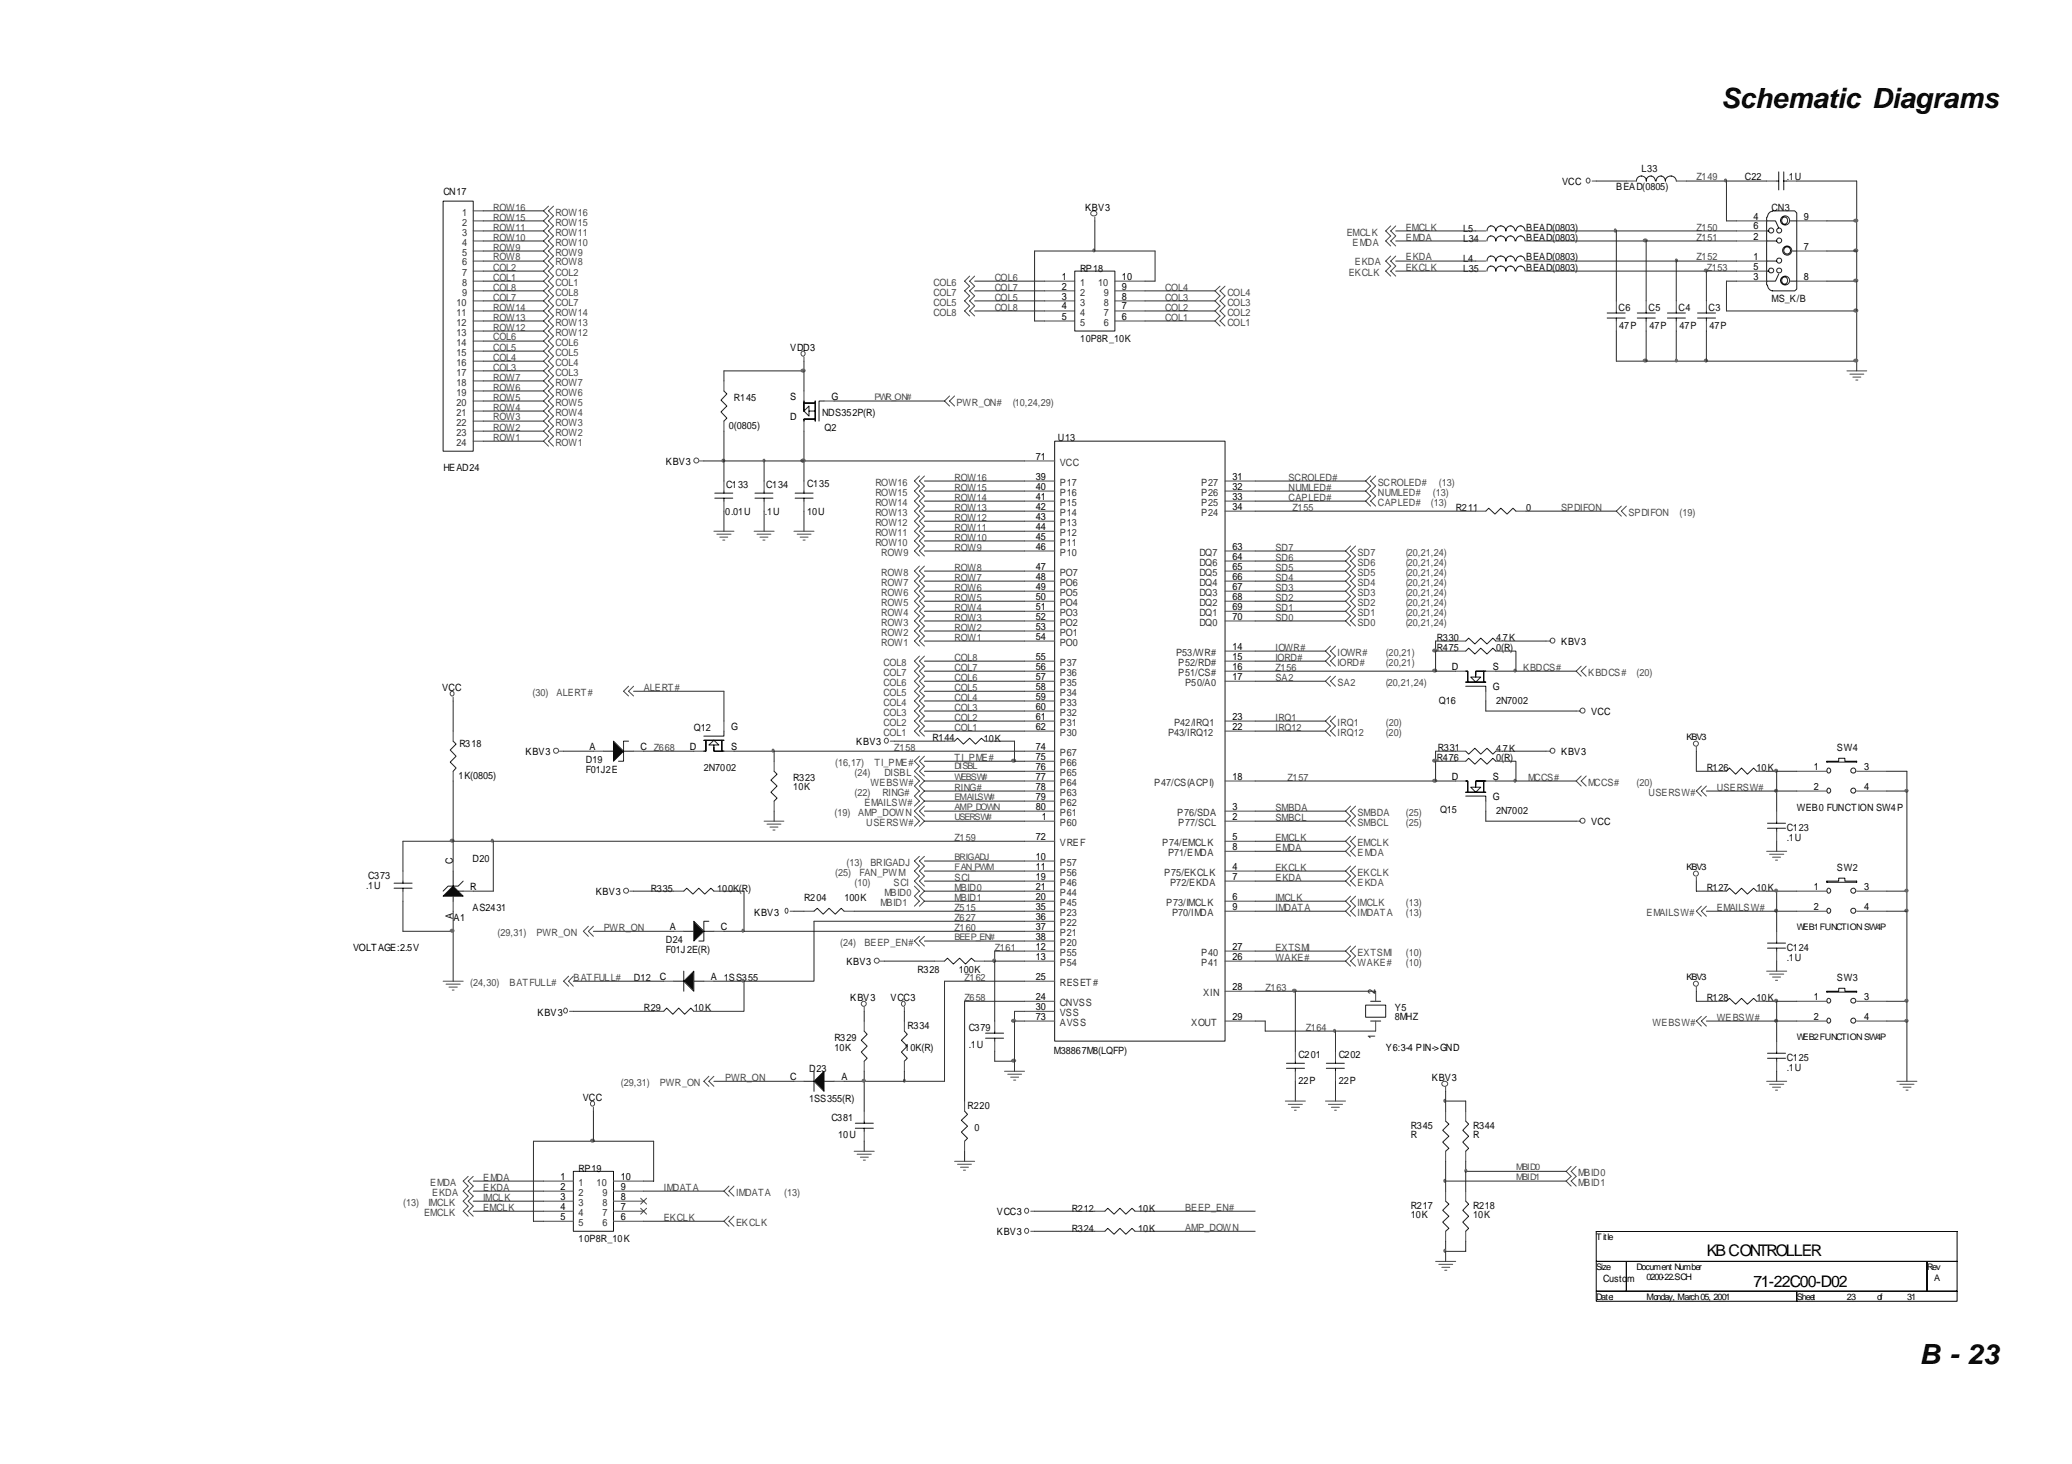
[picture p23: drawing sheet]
<svg xmlns="http://www.w3.org/2000/svg" width="297mm" height="210mm" viewBox="0 0 297 210" stroke-linecap="round" stroke-linejoin="round" font-family="sans-serif">
<defs><g id="words">
<g font-size="4">
<text x="246.7" y="15.4">Schematic Diagrams</text>
<text x="275.2" y="195.6">B - 23</text>
</g>
<g font-size="2.3">
<text x="241.8" y="176">ÂÅ¤Ñ ¹q ¸£</text>
<text x="244.7" y="180.1">KB CONTROLLER</text>
<text x="251.4" y="184.5">71-22C00-D02</text>
</g>
<g font-size="1.4" fill="#0d0d0d">
<text x="63.6" y="27.9">CN17</text>
<text x="231.7" y="27.3">BEAD(0805)</text>
<text x="235.3" y="24.6">L33</text>
<text x="250.1" y="25.9">C22</text>
<text x="256.1" y="25.9">.1U</text>
<text x="209.7" y="34.6">L34</text>
<text x="209.7" y="33.2">L5</text>
<text x="218.8" y="34.5">BEAD(0803)</text>
<text x="218.8" y="33.1">BEAD(0803)</text>
<text x="254" y="30.3">CN3</text>
<text x="154.8" y="39">RP18</text>
<text x="209.7" y="37.5">L4</text>
<text x="209.7" y="39">L35</text>
<text x="218.8" y="37.3">BEAD(0803)</text>
<text x="218.8" y="38.8">BEAD(0803)</text>
<text x="232" y="44.5">C6</text>
<text x="232.1" y="47.1">47P</text>
<text x="236.3" y="44.5">C5</text>
<text x="236.5" y="47.1">47P</text>
<text x="240.6" y="44.5">C4</text>
<text x="240.8" y="47.1">47P</text>
<text x="244.9" y="44.5">C3</text>
<text x="245.1" y="47.1">47P</text>
<text x="254" y="43.2">MS_K/B</text>
<text x="154.8" y="49">10P8R_10K</text>
<text x="105.2" y="57.5">R145</text>
<text x="117.9" y="59.6">NDS352P(R)</text>
<text x="104.5" y="61.5">0(0805)</text>
<text x="118.2" y="61.7">Q2</text>
<text x="151.7" y="63.2">U13</text>
<text x="63.6" y="67.5">HEAD24</text>
<text x="104.1" y="69.9">C133</text>
<text x="109.8" y="69.9">C134</text>
<text x="115.7" y="69.8">C135</text>
<text x="104" y="73.8">0.01U</text>
<text x="109.7" y="73.8">.1U</text>
<text x="115.7" y="73.8">10U</text>
<text x="208.7" y="73.2">R211</text>
<text x="218.8" y="73.2">0</text>
<text x="206" y="91.9">R330</text>
<text x="206" y="93.3">R475</text>
<text x="214.5" y="93.3">0(R)</text>
<text x="214.5" y="91.9">4.7K</text>
<text x="206.3" y="100.9">Q16</text>
<text x="214.5" y="100.9">2N7002</text>
<text x="65.9" y="107.1">R318</text>
<text x="99.5" y="104.8">Q12</text>
<text x="133.7" y="106.2">R144</text>
<text x="141" y="106.3">10K</text>
<text x="206.1" y="107.6">R331</text>
<text x="214.5" y="107.8">4.7K</text>
<text x="263.3" y="107.6">SW4</text>
<text x="65.7" y="111.6">1K(0805)</text>
<text x="84" y="109.4">D19</text>
<text x="84" y="110.8">F01J2E</text>
<text x="100.9" y="110.5">2N7002</text>
<text x="113.7" y="111.9">R323</text>
<text x="113.7" y="113.2">10K</text>
<text x="206" y="109.1">R476</text>
<text x="214.5" y="109.1">0(R)</text>
<text x="244.7" y="110.5">R126</text>
<text x="251.8" y="110.5">10K</text>
<text x="206.4" y="116.5">Q15</text>
<text x="214.5" y="116.7">2N7002</text>
<text x="256.1" y="119.1">C123</text>
<text x="257.6" y="116.3">WEB0 FUNCTION SW4P</text>
<text x="52.8" y="126">C373</text>
<text x="67.7" y="123.5">D20</text>
<text x="256.1" y="120.5">.1U</text>
<text x="263.3" y="124.8">SW2</text>
<text x="52.5" y="127.4">.1U</text>
<text x="67.7" y="130.6">AS2431</text>
<text x="93.3" y="127.9">R335</text>
<text x="102.8" y="127.9">100K(R)</text>
<text x="115.3" y="129.2">R204</text>
<text x="121.1" y="129.2">100K</text>
<text x="244.7" y="127.7">R127</text>
<text x="251.8" y="127.7">10K</text>
<text x="95.4" y="135.2">D24</text>
<text x="95.4" y="136.6">F01J2E(R)</text>
<text x="256.1" y="136.3">C124</text>
<text x="256.1" y="137.8">.1U</text>
<text x="90.9" y="140.6">D12</text>
<text x="131.6" y="139.5">R328</text>
<text x="137.4" y="139.5">100K</text>
<text x="244.7" y="143.5">R128</text>
<text x="251.8" y="143.5">10K</text>
<text x="263.3" y="140.6">SW3</text>
<text x="92.3" y="144.9">R29</text>
<text x="99.5" y="144.9">10K</text>
<text x="119.6" y="149.2">R329</text>
<text x="130.1" y="147.5">R334</text>
<text x="138.9" y="147.8">C379</text>
<text x="200" y="144.9">Y5</text>
<text x="200" y="146.2">8MHZ</text>
<text x="116" y="153.7">D23</text>
<text x="119.6" y="150.7">10K</text>
<text x="129.6" y="150.7">10K(R)</text>
<text x="138.9" y="150.2">.1U</text>
<text x="151.1" y="151.1">M38867M8(LQFP)</text>
<text x="186.2" y="151.6">C201</text>
<text x="186.2" y="155.4">22P</text>
<text x="191.9" y="151.6">C202</text>
<text x="191.9" y="155.4">22P</text>
<text x="256.1" y="152.1">C125</text>
<text x="256.1" y="153.5">.1U</text>
<text x="116" y="158">1SS355(R)</text>
<text x="119.2" y="160.7">C381</text>
<text x="138.7" y="159">R220</text>
<text x="202.2" y="161.8">R345</text>
<text x="211.2" y="161.8">R344</text>
<text x="120.2" y="163.1">10U</text>
<text x="139.7" y="162.1">0</text>
<text x="202.2" y="163.1">R</text>
<text x="211.2" y="163.1">R</text>
<text x="83" y="168">RP19</text>
<text x="153.7" y="173.7">R212</text>
<text x="163.2" y="173.7">10K</text>
<text x="202.2" y="173.3">R217</text>
<text x="211.2" y="173.3">R218</text>
<text x="83" y="178.1">10P8R_10K</text>
<text x="153.7" y="176.6">R324</text>
<text x="163.2" y="176.6">10K</text>
<text x="202.2" y="174.6">10K</text>
<text x="211.2" y="174.6">10K</text>
</g>
<g font-size="1.4">
<text x="224" y="26.6">VCC</text>
<text x="155.6" y="30.2">KBV3</text>
<text x="251.4" y="31.5">4</text>
<text x="251.4" y="32.9">6</text>
<text x="251.4" y="34.3">2</text>
<text x="258.6" y="35.8">7</text>
<text x="258.6" y="31.5">9</text>
<text x="152.2" y="40.1">1</text>
<text x="152.2" y="41.5">2</text>
<text x="160.8" y="40.1">10</text>
<text x="160.8" y="41.5">9</text>
<text x="251.4" y="37.2">1</text>
<text x="251.4" y="38.7">5</text>
<text x="251.4" y="40.1">3</text>
<text x="258.6" y="40.1">8</text>
<text x="152.2" y="43">3</text>
<text x="152.2" y="44.4">4</text>
<text x="152.2" y="45.8">5</text>
<text x="160.8" y="43">8</text>
<text x="160.8" y="44.4">7</text>
<text x="160.8" y="45.8">6</text>
<text x="113.3" y="50.3">VDD3</text>
<text x="113.3" y="57.3">S</text>
<text x="119.2" y="57.3">G</text>
<text x="113.3" y="60.2">D</text>
<text x="148.5" y="65.9">71</text>
<text x="95.4" y="66.6">KBV3</text>
<text x="148.5" y="68.8">39</text>
<text x="148.5" y="70.2">40</text>
<text x="148.5" y="71.6">41</text>
<text x="176.7" y="68.8">31</text>
<text x="176.7" y="70.2">32</text>
<text x="176.7" y="71.6">33</text>
<text x="148.5" y="73.1">42</text>
<text x="148.5" y="74.5">43</text>
<text x="148.5" y="76">44</text>
<text x="148.5" y="77.4">45</text>
<text x="176.7" y="73.1">34</text>
<text x="148.5" y="78.8">46</text>
<text x="148.5" y="81.7">47</text>
<text x="148.5" y="83.1">48</text>
<text x="176.7" y="78.8">63</text>
<text x="176.7" y="80.2">64</text>
<text x="176.7" y="81.7">65</text>
<text x="176.7" y="83.1">66</text>
<text x="148.5" y="84.5">49</text>
<text x="148.5" y="86">50</text>
<text x="148.5" y="87.4">51</text>
<text x="148.5" y="88.9">52</text>
<text x="176.7" y="84.5">67</text>
<text x="176.7" y="86">68</text>
<text x="176.7" y="87.4">69</text>
<text x="176.7" y="88.9">70</text>
<text x="148.5" y="90.3">53</text>
<text x="148.5" y="91.7">54</text>
<text x="148.5" y="94.6">55</text>
<text x="176.7" y="93.1">14</text>
<text x="176.7" y="94.6">15</text>
<text x="223.8" y="92.4">KBV3</text>
<text x="63.4" y="99">VCC</text>
<text x="148.5" y="96">56</text>
<text x="148.5" y="97.5">57</text>
<text x="148.5" y="98.9">58</text>
<text x="148.5" y="100.3">59</text>
<text x="148.5" y="101.8">60</text>
<text x="176.7" y="96">16</text>
<text x="176.7" y="97.5">17</text>
<text x="208.1" y="96">D</text>
<text x="214" y="98.9">G</text>
<text x="214" y="96">S</text>
<text x="84.5" y="107.5">A</text>
<text x="91.8" y="107.5">C Z668</text>
<text x="98.9" y="107.5">D</text>
<text x="104.8" y="104.6">G</text>
<text x="104.8" y="107.5">S</text>
<text x="122.7" y="106.8">KBV3</text>
<text x="148.5" y="103.2">61</text>
<text x="148.5" y="104.6">62</text>
<text x="148.5" y="107.5">74</text>
<text x="176.7" y="103.2">23</text>
<text x="176.7" y="104.6">22</text>
<text x="228.1" y="102.5">VCC</text>
<text x="75.3" y="108.2">KBV3</text>
<text x="148.5" y="108.9">75</text>
<text x="148.5" y="110.4">76</text>
<text x="148.5" y="111.8">77</text>
<text x="148.5" y="113.2">78</text>
<text x="176.7" y="111.8">18</text>
<text x="208.1" y="111.8">D</text>
<text x="214" y="111.8">S</text>
<text x="223.8" y="108.2">KBV3</text>
<text x="260" y="110.4">1</text>
<text x="260" y="113.2">2</text>
<text x="267.2" y="110.4">3</text>
<text x="267.2" y="113.2">4</text>
<text x="148.5" y="114.6">79</text>
<text x="148.5" y="116.1">80</text>
<text x="149.4" y="117.5">1</text>
<text x="176.7" y="116.1">3</text>
<text x="176.7" y="117.5">2</text>
<text x="214" y="114.6">G</text>
<text x="228.1" y="118.2">VCC</text>
<text x="64.9" y="123.9" transform="rotate(-90 64.9 123.9)">C</text>
<text x="148.5" y="120.4">72</text>
<text x="148.5" y="123.3">10</text>
<text x="148.5" y="124.7">11</text>
<text x="176.7" y="120.4">5</text>
<text x="176.7" y="121.8">8</text>
<text x="176.7" y="124.7">4</text>
<text x="64.9" y="131.8" transform="rotate(-90 64.9 131.8)">A</text>
<text x="67.4" y="127.6">R</text>
<text x="85.4" y="128.3">KBV3</text>
<text x="108.1" y="131.3">KBV3</text>
<text x="148.5" y="126.1">19</text>
<text x="148.5" y="127.6">21</text>
<text x="148.5" y="129">20</text>
<text x="148.5" y="130.4">35</text>
<text x="148.5" y="131.9">36</text>
<text x="176.7" y="126.1">7</text>
<text x="176.7" y="129">6</text>
<text x="176.7" y="130.4">9</text>
<text x="260" y="127.6">1</text>
<text x="260" y="130.4">2</text>
<text x="267.2" y="127.6">3</text>
<text x="267.2" y="130.4">4</text>
<text x="50.6" y="136.3">VOLTAGE:2.5V</text>
<text x="65" y="132">A1</text>
<text x="96" y="133.3">A</text>
<text x="103.4" y="133.3">C</text>
<text x="148.5" y="133.3">37</text>
<text x="148.5" y="134.8">38</text>
<text x="148.5" y="136.2">12</text>
<text x="148.5" y="137.6">13</text>
<text x="176.7" y="136.2">27</text>
<text x="176.7" y="137.6">26</text>
<text x="94.6" y="140.5">C</text>
<text x="101.9" y="140.5">A 1SS355</text>
<text x="121.4" y="138.3">KBV3</text>
<text x="121.9" y="143.5">KBV3</text>
<text x="127.7" y="143.5">VCC3</text>
<text x="148.5" y="140.5">25</text>
<text x="148.5" y="143.3">24</text>
<text x="176.7" y="141.9">28</text>
<text x="197.1" y="142.6" transform="rotate(-90 197.1 142.6)">2</text>
<text x="260" y="143.3">1</text>
<text x="267.2" y="143.3">3</text>
<text x="77.1" y="145.6">KBV3</text>
<text x="148.5" y="144.8">30</text>
<text x="148.5" y="146.2">73</text>
<text x="176.7" y="146.2">29</text>
<text x="197.1" y="149" transform="rotate(-90 197.1 149)">1</text>
<text x="260" y="146.2">2</text>
<text x="267.2" y="146.2">4</text>
<text x="113.3" y="154.8">C</text>
<text x="120.6" y="154.8">A</text>
<text x="198.7" y="150.7">Y6:3-4 PIN-&gt;GND</text>
<text x="205.3" y="154.9">KBV3</text>
<text x="83.5" y="157.8">VCC</text>
<text x="80.4" y="169.2">1</text>
<text x="80.4" y="170.6">2</text>
<text x="80.4" y="172">3</text>
<text x="80.4" y="173.4">4</text>
<text x="89" y="169.2">10</text>
<text x="89" y="170.6">9</text>
<text x="89" y="172">8</text>
<text x="89" y="173.4">7</text>
<text x="80.4" y="174.9">5</text>
<text x="89" y="174.9">6</text>
<text x="142.9" y="177">KBV3</text>
<text x="142.9" y="174.2">VCC3</text>
<text x="229.9" y="183.8">Custom</text>
</g>
<g font-size="1.4" fill="#4a4a4a">
<text x="243.2" y="25.9">Z149</text>
<text x="70.7" y="35.9">ROW9</text>
<text x="70.7" y="34.5">ROW10</text>
<text x="70.7" y="33.1">ROW11</text>
<text x="70.7" y="30.2">ROW16</text>
<text x="70.7" y="31.6">ROW15</text>
<text x="79.7" y="33.8">ROW11</text>
<text x="79.7" y="35.2">ROW10</text>
<text x="79.7" y="32.3">ROW15</text>
<text x="79.7" y="30.9">ROW16</text>
<text x="193.1" y="33.8">EMCLK</text>
<text x="193.9" y="35.2">EMDA</text>
<text x="201.5" y="33.1">EMCLK</text>
<text x="201.5" y="34.5">EMDA</text>
<text x="243.2" y="33.1">Z150</text>
<text x="243.2" y="34.5">Z151</text>
<text x="70.7" y="41.7">COL8</text>
<text x="70.7" y="38.8">COL2</text>
<text x="70.7" y="40.2">COL1</text>
<text x="70.7" y="37.3">ROW8</text>
<text x="79.7" y="38.1">ROW8</text>
<text x="79.7" y="36.7">ROW9</text>
<text x="79.7" y="39.5">COL2</text>
<text x="79.7" y="40.9">COL1</text>
<text x="133.8" y="40.9">COL6</text>
<text x="142.6" y="40.2">COL6</text>
<text x="142.6" y="41.7">COL7</text>
<text x="167" y="41.7">COL4</text>
<text x="193.4" y="39.5">EKCLK</text>
<text x="194.2" y="38.1">EKDA</text>
<text x="201.5" y="37.3">EKDA</text>
<text x="201.5" y="38.8">EKCLK</text>
<text x="243.2" y="37.3">Z152</text>
<text x="244.7" y="38.8">Z153</text>
<text x="70.7" y="43.1">COL7</text>
<text x="70.7" y="47.4">ROW12</text>
<text x="70.7" y="46">ROW13</text>
<text x="70.7" y="44.5">ROW14</text>
<text x="79.7" y="45.3">ROW14</text>
<text x="79.7" y="43.8">COL7</text>
<text x="79.7" y="42.4">COL8</text>
<text x="79.7" y="46.7">ROW13</text>
<text x="133.8" y="42.4">COL7</text>
<text x="133.8" y="43.8">COL5</text>
<text x="133.8" y="45.3">COL8</text>
<text x="142.6" y="43.1">COL5</text>
<text x="142.6" y="44.5">COL8</text>
<text x="167" y="43.1">COL3</text>
<text x="167" y="44.5">COL2</text>
<text x="167" y="46">COL1</text>
<text x="176" y="42.4">COL4</text>
<text x="176" y="43.8">COL3</text>
<text x="176" y="45.3">COL2</text>
<text x="176" y="46.7">COL1</text>
<text x="70.7" y="48.8">COL6</text>
<text x="70.7" y="50.3">COL5</text>
<text x="70.7" y="51.7">COL4</text>
<text x="70.7" y="53.1">COL3</text>
<text x="79.7" y="48.1">ROW12</text>
<text x="79.7" y="52.4">COL4</text>
<text x="79.7" y="53.9">COL3</text>
<text x="79.7" y="51">COL5</text>
<text x="79.7" y="49.5">COL6</text>
<text x="70.7" y="58.9">ROW4</text>
<text x="70.7" y="56">ROW6</text>
<text x="70.7" y="54.6">ROW7</text>
<text x="70.7" y="57.5">ROW5</text>
<text x="79.7" y="55.3">ROW7</text>
<text x="79.7" y="58.2">ROW5</text>
<text x="79.7" y="59.6">ROW4</text>
<text x="79.7" y="56.7">ROW6</text>
<text x="137.1" y="58.2">PWR_ON#</text>
<text x="145.2" y="58.2">(10,24,29)</text>
<text x="70.7" y="63.2">ROW1</text>
<text x="70.7" y="61.7">ROW2</text>
<text x="70.7" y="60.3">ROW3</text>
<text x="79.7" y="61">ROW3</text>
<text x="79.7" y="63.9">ROW1</text>
<text x="79.7" y="62.4">ROW2</text>
<text x="125.5" y="69.6">ROW16</text>
<text x="125.5" y="71.1">ROW15</text>
<text x="136.8" y="68.9">ROW16</text>
<text x="136.8" y="70.4">ROW15</text>
<text x="136.8" y="71.8">ROW14</text>
<text x="184.7" y="68.9">SCROLED#</text>
<text x="184.7" y="70.4">NUMLED#</text>
<text x="184.7" y="71.8">CAPLED#</text>
<text x="197.5" y="69.6">SCROLED#</text>
<text x="197.5" y="71.1">NUMLED#</text>
<text x="205.4" y="71.1">(13)</text>
<text x="206.3" y="69.6">(13)</text>
<text x="125.5" y="76.8">ROW11</text>
<text x="125.5" y="75.4">ROW12</text>
<text x="125.5" y="73.9">ROW13</text>
<text x="125.5" y="72.5">ROW14</text>
<text x="136.8" y="73.2">ROW13</text>
<text x="136.8" y="74.6">ROW12</text>
<text x="136.8" y="76.1">ROW11</text>
<text x="136.8" y="77.5">ROW10</text>
<text x="185.3" y="73.2">Z155</text>
<text x="197.5" y="72.5">CAPLED#</text>
<text x="205.1" y="72.5">(13)</text>
<text x="223.8" y="73.2">SPDIFON</text>
<text x="233.4" y="73.9">SPDIFON</text>
<text x="240.8" y="73.9">(19)</text>
<text x="125.5" y="78.2">ROW10</text>
<text x="126.3" y="84">ROW7</text>
<text x="126.3" y="82.6">ROW8</text>
<text x="126.3" y="79.7">ROW9</text>
<text x="136.8" y="79">ROW9</text>
<text x="136.8" y="81.8">ROW8</text>
<text x="136.8" y="83.3">ROW7</text>
<text x="182.9" y="79">SD7</text>
<text x="182.9" y="80.4">SD6</text>
<text x="182.9" y="81.8">SD5</text>
<text x="182.9" y="83.3">SD4</text>
<text x="194.6" y="84">SD4</text>
<text x="194.6" y="82.6">SD5</text>
<text x="194.6" y="81.1">SD6</text>
<text x="194.6" y="79.7">SD7</text>
<text x="201.5" y="84">(20,21,24)</text>
<text x="201.5" y="82.6">(20,21,24)</text>
<text x="201.5" y="81.1">(20,21,24)</text>
<text x="201.5" y="79.7">(20,21,24)</text>
<text x="126.3" y="89.7">ROW3</text>
<text x="126.3" y="88.3">ROW4</text>
<text x="126.3" y="86.8">ROW5</text>
<text x="126.3" y="85.4">ROW6</text>
<text x="136.8" y="84.7">ROW6</text>
<text x="136.8" y="86.1">ROW5</text>
<text x="136.8" y="87.6">ROW4</text>
<text x="136.8" y="89">ROW3</text>
<text x="182.9" y="84.7">SD3</text>
<text x="182.9" y="86.1">SD2</text>
<text x="182.9" y="87.6">SD1</text>
<text x="182.9" y="89">SD0</text>
<text x="194.6" y="89.7">SD0</text>
<text x="194.6" y="88.3">SD1</text>
<text x="194.6" y="86.8">SD2</text>
<text x="194.6" y="85.4">SD3</text>
<text x="201.5" y="89.7">(20,21,24)</text>
<text x="201.5" y="88.3">(20,21,24)</text>
<text x="201.5" y="86.8">(20,21,24)</text>
<text x="201.5" y="85.4">(20,21,24)</text>
<text x="126.3" y="92.6">ROW1</text>
<text x="126.3" y="91.2">ROW2</text>
<text x="126.6" y="95.4">COL8</text>
<text x="136.8" y="90.4">ROW2</text>
<text x="136.8" y="91.9">ROW1</text>
<text x="136.8" y="94.7">COL8</text>
<text x="182.9" y="93.3">IOWR#</text>
<text x="182.9" y="94.7">IORD#</text>
<text x="191.8" y="94">IOWR#</text>
<text x="191.8" y="95.4">IORD#</text>
<text x="198.7" y="94">(20,21)</text>
<text x="198.7" y="95.4">(20,21)</text>
<text x="76.4" y="99.7">(30)</text>
<text x="79.8" y="99.7">ALERT#</text>
<text x="92.3" y="99">ALERT#</text>
<text x="126.6" y="96.9">COL7</text>
<text x="126.6" y="98.3">COL6</text>
<text x="126.6" y="99.7">COL5</text>
<text x="126.6" y="101.2">COL4</text>
<text x="136.8" y="100.5">COL4</text>
<text x="136.8" y="101.9">COL3</text>
<text x="136.8" y="96.1">COL7</text>
<text x="136.8" y="97.6">COL6</text>
<text x="136.8" y="99">COL5</text>
<text x="182.9" y="96.1">Z156</text>
<text x="182.9" y="97.6">SA2</text>
<text x="191.8" y="98.3">SA2</text>
<text x="198.7" y="98.3">(20,21,24)</text>
<text x="218.3" y="96.1">KBDCS#</text>
<text x="227.7" y="96.9">KBDCS#</text>
<text x="234.6" y="96.9">(20)</text>
<text x="126.6" y="102.6">COL3</text>
<text x="126.6" y="104.1">COL2</text>
<text x="126.6" y="105.5">COL1</text>
<text x="128.2" y="107.6">Z158</text>
<text x="136.8" y="103.3">COL2</text>
<text x="136.8" y="104.8">COL1</text>
<text x="182.9" y="103.3">IRQ1</text>
<text x="182.9" y="104.8">IRQ12</text>
<text x="191.8" y="104.1">IRQ1</text>
<text x="191.8" y="105.5">IRQ12</text>
<text x="198.7" y="104.1">(20)</text>
<text x="198.7" y="105.5">(20)</text>
<text x="119.7" y="109.8">(16,17)</text>
<text x="122.5" y="111.2">(24)</text>
<text x="124.8" y="112.7">WEBSW#</text>
<text x="125.4" y="109.8">TI_PME#</text>
<text x="126.8" y="111.2">DISBL</text>
<text x="136.8" y="109.1">TI_PME#</text>
<text x="136.8" y="113.4">RING#</text>
<text x="184.6" y="111.9">Z157</text>
<text x="219.1" y="111.9">MCCS#</text>
<text x="227.7" y="112.7">MCCS#</text>
<text x="234.6" y="112.7">(20)</text>
<text x="246.1" y="113.4">USERSW#</text>
<text x="119.6" y="117">(19)</text>
<text x="122.5" y="114.1">(22)</text>
<text x="123" y="117">AMP_DOWN</text>
<text x="123.9" y="115.5">EMAILSW#</text>
<text x="124.2" y="118.4">USERSW#</text>
<text x="126.5" y="114.1">RING#</text>
<text x="182.9" y="116.3">SMBDA</text>
<text x="182.9" y="117.7">SMBCL</text>
<text x="194.6" y="117">SMBDA</text>
<text x="194.6" y="118.4">SMBCL</text>
<text x="201.5" y="117">(25)</text>
<text x="201.5" y="118.4">(25)</text>
<text x="236.3" y="114.1">USERSW#</text>
<text x="119.7" y="125.6">(25)</text>
<text x="121.4" y="124.1">(13)</text>
<text x="123.2" y="125.6">FAN_PWM</text>
<text x="124.8" y="124.1">BRIGADJ</text>
<text x="136.8" y="120.5">Z159</text>
<text x="182.9" y="120.5">EMCLK</text>
<text x="182.9" y="122">EMDA</text>
<text x="182.9" y="124.8">EKCLK</text>
<text x="194.6" y="125.6">EKCLK</text>
<text x="194.6" y="122.7">EMDA</text>
<text x="194.6" y="121.2">EMCLK</text>
<text x="122.5" y="127">(10)</text>
<text x="126.2" y="129.9">MBID1</text>
<text x="126.8" y="128.4">MBID0</text>
<text x="128.1" y="127">SCI</text>
<text x="136.8" y="130.6">Z515</text>
<text x="136.8" y="126.3">SCI</text>
<text x="136.8" y="127.7">MBID0</text>
<text x="136.8" y="129.2">MBID1</text>
<text x="182.9" y="126.3">EKDA</text>
<text x="182.9" y="129.2">IMCLK</text>
<text x="182.9" y="130.6">IMDATA</text>
<text x="194.6" y="127">EKDA</text>
<text x="194.6" y="131.3">IMDATA</text>
<text x="194.6" y="129.9">IMCLK</text>
<text x="201.5" y="131.3">(13)</text>
<text x="201.5" y="129.9">(13)</text>
<text x="236" y="131.3">EMAILSW#</text>
<text x="246.1" y="130.6">EMAILSW#</text>
<text x="71.3" y="134.2">(29,31)</text>
<text x="76.9" y="134.2">PWR_ON</text>
<text x="86.6" y="133.4">PWR_ON</text>
<text x="120.5" y="135.6">(24)</text>
<text x="123.9" y="135.6">BEEP_EN#</text>
<text x="136.8" y="132">Z627</text>
<text x="136.8" y="133.4">Z160</text>
<text x="142.6" y="136.3">Z161</text>
<text x="182.9" y="137.8">WAKE#</text>
<text x="182.9" y="136.3">EXTSMI</text>
<text x="194.6" y="137">EXTSMI</text>
<text x="201.5" y="137">(10)</text>
<text x="67.4" y="141.4">(24,30)</text>
<text x="73" y="141.4">BATFULL#</text>
<text x="82.2" y="140.6">BATFULL#</text>
<text x="138.3" y="140.6">Z162</text>
<text x="138.3" y="143.5">Z658</text>
<text x="181.4" y="142">Z163</text>
<text x="194.6" y="138.5">WAKE#</text>
<text x="201.5" y="138.5">(10)</text>
<text x="187.2" y="147.8">Z164</text>
<text x="236.9" y="147.1">WEBSW#</text>
<text x="246.1" y="146.4">WEBSW#</text>
<text x="89" y="155.7">(29,31)</text>
<text x="94.6" y="155.7">PWR_ON</text>
<text x="104" y="154.9">PWR_ON</text>
<text x="57.8" y="172.9">(13)</text>
<text x="61.4" y="172.9">IMCLK</text>
<text x="61.7" y="170">EMDA</text>
<text x="62" y="171.5">EKDA</text>
<text x="69.3" y="169.3">EMDA</text>
<text x="69.3" y="170.7">EKDA</text>
<text x="69.3" y="172.2">IMCLK</text>
<text x="69.3" y="173.6">EMCLK</text>
<text x="95.2" y="170.7">IMDATA</text>
<text x="105.5" y="171.5">IMDATA</text>
<text x="112.4" y="171.5">(13)</text>
<text x="169.9" y="173.6">BEEP_EN#</text>
<text x="226.3" y="170">MBID1</text>
<text x="226.3" y="168.6">MBID0</text>
<text x="60.8" y="174.3">EMCLK</text>
<text x="95.2" y="175.1">EKCLK</text>
<text x="105.5" y="175.8">EKCLK</text>
<text x="169.9" y="176.5">AMP_DOWN</text>
</g>
<g font-size="1.4" fill="#343434">
<text x="66.3" y="30.9">1</text>
<text x="66.3" y="32.3">2</text>
<text x="66.3" y="33.8">3</text>
<text x="66.3" y="35.2">4</text>
<text x="66.3" y="36.7">5</text>
<text x="66.3" y="38.1">6</text>
<text x="66.3" y="39.5">7</text>
<text x="66.3" y="40.9">8</text>
<text x="154.8" y="40.9">1</text>
<text x="157.4" y="40.9">10</text>
<text x="65.4" y="43.8">10</text>
<text x="65.4" y="45.3">11</text>
<text x="65.4" y="46.7">12</text>
<text x="66.3" y="42.4">9</text>
<text x="154.8" y="42.4">2</text>
<text x="154.8" y="43.8">3</text>
<text x="154.8" y="45.3">4</text>
<text x="154.8" y="46.7">5</text>
<text x="158.3" y="42.4">9</text>
<text x="158.3" y="43.8">8</text>
<text x="158.3" y="45.3">7</text>
<text x="158.3" y="46.7">6</text>
<text x="65.4" y="48.1">13</text>
<text x="65.4" y="49.5">14</text>
<text x="65.4" y="51">15</text>
<text x="65.4" y="52.4">16</text>
<text x="65.4" y="53.9">17</text>
<text x="65.4" y="55.3">18</text>
<text x="65.4" y="56.7">19</text>
<text x="65.4" y="58.2">20</text>
<text x="65.4" y="59.6">21</text>
<text x="65.4" y="61">22</text>
<text x="65.4" y="62.4">23</text>
<text x="65.4" y="63.9">24</text>
<text x="152" y="66.8">VCC</text>
<text x="152" y="69.6">P17</text>
<text x="152" y="71.1">P16</text>
<text x="172.2" y="69.6">P27</text>
<text x="172.2" y="71.1">P26</text>
<text x="152" y="72.5">P15</text>
<text x="152" y="73.9">P14</text>
<text x="152" y="75.4">P13</text>
<text x="152" y="76.8">P12</text>
<text x="172.2" y="72.5">P25</text>
<text x="172.2" y="73.9">P24</text>
<text x="152" y="78.2">P11</text>
<text x="152" y="79.7">P10</text>
<text x="152" y="82.6">PO7</text>
<text x="152" y="84">PO6</text>
<text x="171.9" y="79.7">DQ7</text>
<text x="171.9" y="81.1">DQ6</text>
<text x="171.9" y="82.6">DQ5</text>
<text x="171.9" y="84">DQ4</text>
<text x="152" y="85.4">PO5</text>
<text x="152" y="86.8">PO4</text>
<text x="152" y="88.3">PO3</text>
<text x="152" y="89.7">PO2</text>
<text x="171.9" y="85.4">DQ3</text>
<text x="171.9" y="86.8">DQ2</text>
<text x="171.9" y="88.3">DQ1</text>
<text x="171.9" y="89.7">DQ0</text>
<text x="152" y="91.2">PO1</text>
<text x="152" y="92.6">PO0</text>
<text x="152" y="95.4">P37</text>
<text x="168.6" y="94">P53/WR#</text>
<text x="168.9" y="95.4">P52/RD#</text>
<text x="152" y="96.9">P36</text>
<text x="152" y="98.3">P35</text>
<text x="152" y="99.7">P34</text>
<text x="152" y="101.2">P33</text>
<text x="168.9" y="96.9">P51/CS#</text>
<text x="169.9" y="98.3">P50/A0</text>
<text x="152" y="102.6">P32</text>
<text x="152" y="104.1">P31</text>
<text x="152" y="105.5">P30</text>
<text x="167.5" y="105.5">P43/IRQ12</text>
<text x="168.3" y="104.1">P42/IRQ1</text>
<text x="152" y="108.3">P67</text>
<text x="152" y="109.8">P66</text>
<text x="152" y="111.2">P65</text>
<text x="152" y="112.7">P64</text>
<text x="165.5" y="112.7">P47/CS(ACPI)</text>
<text x="152" y="114.1">P63</text>
<text x="152" y="115.5">P62</text>
<text x="152" y="117">P61</text>
<text x="152" y="118.4">P60</text>
<text x="168.8" y="117">P76/SDA</text>
<text x="168.9" y="118.4">P77/SCL</text>
<text x="152" y="121.3">VREF</text>
<text x="152" y="124.1">P57</text>
<text x="152" y="125.6">P56</text>
<text x="166.6" y="121.3">P74/EMCLK</text>
<text x="166.9" y="125.6">P75/EKCLK</text>
<text x="167.5" y="122.7">P71/EMDA</text>
<text x="152" y="127">P46</text>
<text x="152" y="128.4">P44</text>
<text x="152" y="129.9">P45</text>
<text x="152" y="131.3">P23</text>
<text x="167.2" y="129.9">P73/IMCLK</text>
<text x="167.7" y="127">P72/EKDA</text>
<text x="168" y="131.3">P70/IMDA</text>
<text x="152" y="132.7">P22</text>
<text x="152" y="134.2">P21</text>
<text x="152" y="135.6">P20</text>
<text x="152" y="137">P55</text>
<text x="172.2" y="137">P40</text>
<text x="152" y="138.5">P54</text>
<text x="152" y="141.4">RESET#</text>
<text x="172.2" y="138.5">P41</text>
<text x="172.5" y="142.8">XIN</text>
<text x="152" y="144.2">CNVSS</text>
<text x="152" y="145.6">VSS</text>
<text x="152" y="147.1">AVSS</text>
<text x="170.8" y="147.1">XOUT</text>
<text x="83" y="170">1</text>
<text x="83" y="171.5">2</text>
<text x="83" y="172.9">3</text>
<text x="85.5" y="170">10</text>
<text x="86.4" y="171.5">9</text>
<text x="86.4" y="172.9">8</text>
<text x="83" y="174.3">4</text>
<text x="83" y="175.8">5</text>
<text x="86.4" y="174.3">7</text>
<text x="86.4" y="175.8">6</text>
</g>
<g font-size="1.3" fill="#4a4a4a">
<text x="125.4" y="57.3">PWR_ON#</text>
<text x="136.8" y="111.8">WEBSW#</text>
<text x="136.8" y="110.3">DISBL</text>
<text x="136.8" y="117.5">USERSW#</text>
<text x="136.8" y="116.1">AMP_DOWN</text>
<text x="136.8" y="114.6">EMAILSW#</text>
<text x="136.8" y="124.7">FAN_PWM</text>
<text x="136.8" y="123.2">BRIGADJ</text>
<text x="136.8" y="134.7">BEEP_EN#</text>
<text x="217.4" y="167.7">MBID0</text>
<text x="217.4" y="169.1">MBID1</text>
</g>
<g font-size="1.3">
<text x="241.8" y="106.1">KBV3</text>
<text x="241.8" y="124.7">KBV3</text>
<text x="241.8" y="140.5">KBV3</text>
<text x="228.8" y="177.7">T itle</text>
<text x="228.8" y="182">Size</text>
<text x="234.6" y="182">Document Number</text>
<text x="236" y="183.5">0200-22.SCH</text>
<text x="276.3" y="182">Rev</text>
<text x="277.3" y="183.6">A</text>
<text x="228.8" y="186.4">Date:</text>
<text x="236" y="186.4">Monday, March 05, 2001</text>
<text x="257.6" y="186.4">Sheet</text>
<text x="264.8" y="186.4">23</text>
<text x="269.1" y="186.4">of</text>
<text x="273.4" y="186.4">31</text>
</g>
<g font-size="1.3" fill="#0d0d0d">
<text x="257.6" y="133.3">WEB1 FUNCTION SW4P</text>
<text x="257.6" y="149.1">WEB2 FUNCTION SW4P</text>
</g>
</g></defs>
<path d="M228.8 173.7h51.8v2.8h-51.8zM228.8 176.5h51.8v4.4h-51.8zM228.8 180.9h4.4v4.2h-4.4zM228.8 185.1h28.8v1.5h-28.8zM233.2 180.9h43v4.2h-43zM257.6 185.1h23v1.5h-23zM276.2 180.9h4.4v4.2h-4.4z" fill="none" stroke="#000" stroke-width=".14"/>
<g fill="none" stroke="#4a4a4a" stroke-width=".14">
<path d="M67.8 34.6h1.5M67.8 33.1h1.5M67.8 37.4h1.5M67.8 38.9h1.5M67.8 31.7h1.5M67.8 36h1.5M67.8 30.2h1.5M78.6 29.6l-.7 .6 .7 .8-.7 .7 .7 .7-.7 .7 .7 .7-.7 .8 .7 .7-.7 .7 .7 .7-.7 .7 .7 .7-.7 .8 .7 .7-.7 .7 .7 .7-.7 .7 .7 .7-.7 .7 .7 .8-.7 .7 .7 .7-.7 .7 .7 .7-.7 .8 .7 .7-.7 .7 .7 .7-.7 .7 .7 .8-.7 .7 .7 .7-.7 .7 .7 .7-.7 .7 .7 .7-.7 .8 .7 .7-.7 .7 .7 .7-.7 .7 .7 .8-.7 .7 .7 .7-.7 .7 .7 .7-.7 .8 .7 .7M79.4 29.6l-.8 .6 .8 .8-.8 .7 .8 .7-.8 .7 .8 .7-.8 .8 .8 .7-.8 .7 .8 .7-.8 .7 .8 .7-.8 .8 .8 .7-.8 .7 .8 .7-.8 .7 .8 .7-.8 .7 .8 .8-.8 .7 .8 .7-.8 .7 .8 .7-.8 .8 .8 .7-.8 .7 .8 .7-.8 .7 .8 .8-.8 .7 .8 .7-.8 .7 .8 .7-.8 .7 .8 .7-.8 .8 .8 .7-.8 .7 .8 .7-.8 .7 .8 .8-.8 .7 .8 .7-.8 .7 .8 .7-.8 .8 .8 .7M139 39.6l-.7 .7 .7 .7-.7 .7 .7 .7-.7 .7 .7 .8-.7 .7 .7 .7M139.7 39.6l-.7 .7 .7 .7-.7 .7 .7 .7-.7 .7 .7 .8-.7 .7 .7 .7M156.4 30.4a.43 .43 0 0 1 .6-.1 .43 .43 0 0 1 .2 .5 .43 .43 0 0 1-.6 .1 .43 .43 0 0 1-.2-.5z"/>
<path d="M157 31.1v.6M199.4 36.7l-.7 .7 .7 .7-.7 .8 .7 .7M199.4 32.4l-.7 .7 .7 .7-.7 .8 .7 .7M200.1 36.7l-.7 .7 .7 .7-.7 .8 .7 .7M200.1 32.4l-.7 .7 .7 .7-.7 .8 .7 .7M211.6 34.6h1.4M211.6 33.1h1.4M211.6 37.4h1.4M211.6 38.9h1.4M218.8 34.6h1.4M218.8 33.1h1.4M218.8 37.4h1.4"/>
<path d="M218.8 38.9h1.4M227.5 25.6l.2-.1a.34 .34 0 0 1 .2 .4 .34 .34 0 0 1-.4 .3 .41 .41 0 0 1 0-.6zM228.2 26h.6M233.2 26h1.4M240.3 26h1.4M248.9 34.6h4.4M248.9 33.1h4.4M248.9 37.4h4.4M248.9 38.9h4.4M248.9 31.7h4.4M253.3 26h1.4M256.1 26h1.5"/>
<path d="M257.6 31.7h4.3M257.6 36h4.3M67.8 53.2h1.5M67.8 40.3h1.5M67.8 41.7h1.5M67.8 43.1h1.5M67.8 44.6h1.5M67.8 46h1.5M67.8 57.5h1.5M67.8 47.5h1.5M67.8 48.9h1.5M67.8 50.3h1.5"/>
<path d="M67.8 51.8h1.5M67.8 54.6h1.5M67.8 56.1h1.5M67.8 58.9h1.5M103.8 54.6v1.5M115.3 51.2v.6M115.3 56.1v1.4M118.1 57.5h1.5M136.1 56.8l-.7 .7 .7 .7M136.8 56.8l-.7 .7 .7 .7M149.8 40.3h4.3M149.8 41.7h4.3"/>
<path d="M149.8 43.1h4.3M149.8 44.6h4.3M149.8 46h4.3M159.8 40.3h4.3M159.8 41.7h4.3M159.8 43.1h4.3M159.8 44.6h4.3M159.8 46h4.3M174.9 41l-.7 .7 .7 .7-.7 .7 .7 .8-.7 .7 .7 .7-.7 .7 .7 .7M175.6 41l-.7 .7 .7 .7-.7 .7 .7 .8-.7 .7 .7 .7-.7 .7 .7 .7M231.7 43.1v1.5M231.7 46v1.5"/>
<path d="M236 43.1v1.5M236 46v1.5M240.3 43.1v1.5M240.3 46v1.5M244.6 43.1v1.5M244.6 46v1.5M248.9 40.3h4.4M257.6 40.3h4.3M264.8 53.2h2.8M265.2 53.6h2M265.6 54.1h1.2M266 54.5h.3"/>
<path d="M67.8 60.4h1.5M67.8 61.8h1.5M67.8 63.3h1.5M100.3 66.1h.6M102.3 76.2h2.9M102.8 76.6h2M103.2 77h1.1M103.6 77.4h.3M103.8 60.4v1.4M103.8 69v1.4M103.8 71.8v1.5M108.1 76.2h2.9"/>
<path d="M108.5 76.6h2M108.9 77h1.2M109.4 77.4h.3M109.5 69v1.4M109.5 71.8v1.5M113.8 76.2h2.9M114.3 76.6h2M114.7 77h1.1M115.1 77.4h.3M115.3 60.4v1.4M115.3 69v1.4M115.3 71.8v1.5"/>
<path d="M131.8 68.2l-.7 .8 .7 .7-.7 .7 .7 .7-.7 .7 .7 .8-.7 .7 .7 .7-.7 .7 .7 .7-.7 .8 .7 .6-.7 .8 .7 .7-.7 .7 .7 .7M132.5 68.2l-.7 .8 .7 .7-.7 .7 .7 .7-.7 .7 .7 .8-.7 .7 .7 .7-.7 .7 .7 .7-.7 .8 .7 .6-.7 .8 .7 .7-.7 .7 .7 .7M146.9 76.2h4.3M146.9 66.1h4.3M146.9 69h4.3M146.9 70.4h4.3M146.9 71.8h4.3M146.9 73.3h4.3M146.9 74.7h4.3M146.9 77.6h4.3M146.9 79h4.3M175.6 69h4.3"/>
<path d="M175.6 70.4h4.3M175.6 71.8h4.3M175.6 73.3h4.3M175.6 79h4.3M193.6 78.3l-.7 .7 .7 .7-.7 .7 .7 .8-.7 .7 .7 .7-.7 .7 .7 .7-.7 .8 .7 .7-.7 .7 .7 .7-.7 .7 .7 .7-.7 .7 .7 .8M194.3 78.3l-.7 .7 .7 .7-.7 .7 .7 .8-.7 .7 .7 .7-.7 .7 .7 .7-.7 .8 .7 .7-.7 .7 .7 .7-.7 .7 .7 .7-.7 .7 .7 .8M196.5 68.2l-.7 .8 .7 .7-.7 .7 .7 .7-.7 .7 .7 .8M197.2 68.2l-.7 .8 .7 .7-.7 .7 .7 .7-.7 .7 .7 .8M211.6 73.3h1.4M217.3 73.3h1.5M232.4 72.6l-.7 .7 .7 .7M233.2 72.6l-.8 .7 .8 .7"/>
<path d="M64.7 99.2a.31 .31 0 0 1 .4 .2 .31 .31 0 0 1-.4 .3 .38 .38 0 0 1 0-.5zM65 100v.5M90.1 98.4l-.7 .7 .7 .7M90.8 98.4l-.7 .7 .7 .7M131.8 81.2l-.7 .7 .7 .7-.7 .7 .7 .7-.7 .8 .7 .7-.7 .7 .7 .7-.7 .7 .7 .7-.7 .7 .7 .8-.7 .7 .7 .7-.7 .7 .7 .7M131.8 94.1l-.7 .7 .7 .7-.7 .7 .7 .8-.7 .7 .7 .7-.7 .7 .7 .7-.7 .7 .7 .7-.7 .7 .7 .8-.7 .7 .7 .7-.7 .7 .7 .7M132.5 81.2l-.7 .7 .7 .7-.7 .7 .7 .7-.7 .8 .7 .7-.7 .7 .7 .7-.7 .7 .7 .7-.7 .7 .7 .8-.7 .7 .7 .7-.7 .7 .7 .7M132.5 94.1l-.7 .7 .7 .7-.7 .7 .7 .8-.7 .7 .7 .7-.7 .7 .7 .7-.7 .7 .7 .7-.7 .7 .7 .8-.7 .7 .7 .7-.7 .7 .7 .7M146.9 91.9h4.3M146.9 96.2h4.3M146.9 81.9h4.3M146.9 83.3h4.3"/>
<path d="M146.9 84.8h4.3M146.9 86.2h4.3M146.9 87.6h4.3M146.9 89h4.3M146.9 90.5h4.3M146.9 94.8h4.3M146.9 97.7h4.3M146.9 99.1h4.3M175.6 96.2h4.3M175.6 81.9h4.3M175.6 83.3h4.3M175.6 84.8h4.3"/>
<path d="M175.6 86.2h4.3M175.6 87.6h4.3M175.6 89h4.3M175.6 94.8h4.3M175.6 97.7h4.3M175.6 80.4h4.3M175.6 93.4h4.3M190.7 92.6l-.7 .8 .7 .7-.7 .7 .7 .7M190.7 97l-.7 .7 .7 .7M191.5 92.6l-.8 .8 .8 .7-.8 .7 .8 .7M191.5 97l-.8 .7 .8 .7M208.7 91.9h1.4"/>
<path d="M208.7 96.2h1.4M208.7 93.4h1.4M213 99.1v1.4M213 96.2h1.4M214.4 91.9h1.5M214.4 93.4h1.5M221.6 91.9h.6M226.7 95.5l-.7 .7 .7 .8M227.4 95.5l-.7 .7 .7 .8M65 104.8v1.5M65 110.6v1.4M80.2 107.7h.6"/>
<path d="M85.1 107.7h1.4M90.8 107.7h1.5M99.5 107.7h1.4M103.8 107.7h1.4M103.8 103.4v1.4M109.5 117.7h2.9M110 118.2h2M110.4 118.6h1.1M110.8 119h.3M111 109.1v1.5M111 114.9v1.4M127.6 106.3h.6"/>
<path d="M131.1 111.3l.7 .7-.7 .7 .7 .7-.7 .7 .7 .8-.7 .7M131.1 117l.7 .7-.7 .8M131.8 108.4l-.7 .7 .7 .8-.7 .7 1.4 1.4-.7 .7 .7 .7-.7 .7 .7 .8-1.4 1.4 1.4 1.4-.7 .8M132.5 108.4l-.7 .7 .7 .8-.7 .7 .7 .7M132.5 115.6l-.7 .7 .7 .7M135.4 106.3h1.4M141.2 106.3h1.4M146.9 107.7h4.3M146.9 101.9h4.3M146.9 117.7h4.3M146.9 112h4.3M146.9 110.6h4.3"/>
<path d="M146.9 113.4h4.3M146.9 100.5h4.3M146.9 103.4h4.3M146.9 104.8h4.3M146.9 109.1h4.3M146.9 114.9h4.3M146.9 116.3h4.3M175.6 117.7h4.3M175.6 112h4.3M175.6 103.4h4.3M175.6 104.8h4.3M175.6 116.3h4.3"/>
<path d="M190.7 102.7l-.7 .7 .7 .7-.7 .7 .7 .7M191.5 102.7l-.8 .7 .8 .7-.8 .7 .8 .7M193.6 115.6l-.7 .7 .7 .7-.7 .7 .7 .8M193.6 119.9l-.7 .7 .7 .7-.7 .8 .7 .7M194.3 115.6l-.7 .7 .7 .7-.7 .7 .7 .8M194.3 119.9l-.7 .7 .7 .7-.7 .8 .7 .7M208.7 107.7h1.4M208.7 112h1.4M208.7 109.1h1.4M213 114.9v1.4M213 112h1.4M214.4 107.7h1.5"/>
<path d="M214.4 109.1h1.5M221.6 107.7h.6M226 101.9h.5M226 117.7h.5M226.7 111.3l-.7 .7 .7 .7M227.4 111.3l-.7 .7 .7 .7M243.2 107.1v.6M243.9 112.7l-.7 .7 .7 .7M244.6 112.7l-.7 .7 .7 .7M246.1 110.6h1.4M251.8 110.6h1.5M254.7 116.3v1.4"/>
<path d="M254.7 119.2v1.4M257.6 110.6h4.3M257.6 113.4h4.3M266.2 110.6h4.3M266.2 113.4h4.3M57.8 124.9v1.4M57.8 127.8v1.4M65 123.5v1.4M65 129.2v1.4M66.4 127.8h1.4M81.5 140l-.7 .7 .7 .7M82.2 140l-.7 .7 .7 .7"/>
<path d="M84.4 132.8l-.8 .7 .8 .7M85.1 132.8l-.7 .7 .7 .7M90.3 127.8h.5M96.6 127.8h1.4M96.6 133.5h1.4M102.3 127.8h1.5M102.3 133.5h1.5M112.6 130.3l.2-.1a.41 .41 0 0 1 0 .7 .43 .43 0 0 1-.2-.6zM113.3 130.6h.5M115.3 130.6h1.4M121 130.6h1.5M126.2 137.8h.6"/>
<path d="M131.1 127l.7 .8-.7 .7 .7 .7-.7 .7M131.8 122.8l-.7 .7 .7 .7-.7 .7 .7 .7-.7 .7 1.4 1.5-.7 .7 .7 .7-.7 .7M131.8 134.2l-.7 .7 .7 .7M132.5 122.8l-.7 .7 .7 .7-.7 .7 .7 .7-.7 .7 .7 .7M132.5 134.2l-.7 .7 .7 .7M134 137.8h1.4M139.7 137.8h1.5M146.9 127.8h4.3M146.9 137.8h4.3M146.9 130.6h4.3M146.9 133.5h4.3M146.9 120.6h4.3"/>
<path d="M146.9 123.5h4.3M146.9 124.9h4.3M146.9 126.3h4.3M146.9 129.2h4.3M146.9 132.1h4.3M146.9 134.9h4.3M146.9 136.4h4.3M175.6 137.8h4.3M175.6 122.1h4.3M175.6 130.6h4.3M175.6 120.6h4.3M175.6 124.9h4.3"/>
<path d="M175.6 126.3h4.3M175.6 129.2h4.3M175.6 136.4h4.3M193.6 135.6l-.7 .8 .7 .7-.7 .7 .7 .7M193.6 124.2l-.7 .7 .7 .7-.7 .7 .7 .7M193.6 128.5l-.7 .7 .7 .7-.7 .7 .7 .8M194.3 135.6l-.7 .8 .7 .7-.7 .7 .7 .7M194.3 124.2l-.7 .7 .7 .7-.7 .7 .7 .7M194.3 128.5l-.7 .7 .7 .7-.7 .7 .7 .8M243.2 125.8v.5M243.9 129.9l-.7 .7 .7 .8M244.6 129.9l-.7 .7 .7 .8"/>
<path d="M246.1 127.8h1.4M251.8 127.8h1.5M253.3 122.1h2.8M253.3 139.2h2.8M253.7 122.5h2M253.7 139.7h2M254.1 122.9h1.2M254.5 123.3h.3M254.7 133.5v1.4M254.7 136.4v1.4M257.6 127.8h4.3M257.6 130.6h4.3"/>
<path d="M266.2 127.8h4.3M266.2 130.6h4.3M63.5 140.7h2.9M63.9 141.1h2.1M64.4 141.5h1.2M64.8 142h.3M80.9 144.6l.1-.1a.35 .35 0 0 1 .3 .4 .35 .35 0 0 1-.4 .3 .44 .44 0 0 1 0-.6zM81.6 145h.6M84.8 157.9a.33 .33 0 0 1 .4 .3 .33 .33 0 0 1-.4 .3 .41 .41 0 0 1 0-.6zM85.1 158.8v.5M93.7 145h1.4M95.1 140.7h1.5"/>
<path d="M99.5 145h1.4M100.9 140.7h1.4M101.6 154.3l-.7 .7 .7 .8M102.3 154.3l-.7 .7 .7 .8M113.8 155h1.5M119.6 155h1.4M123.9 144.4v.6M123.9 146.4v1.4M123.9 152.2v1.4M123.9 159.3v1.4M129.4 143.6h.1a.34 .34 0 0 1 .3 .4 .34 .34 0 0 1-.4 .2 .4 .4 0 0 1 0-.6zM129.6 144.4v.6"/>
<path d="M129.6 146.4v1.4M129.6 152.2v1.4M138.3 157.9v1.4M142.6 146.4v1.4M142.6 149.3v1.4M144 153.6h2.9M144.5 154h2M144.9 154.4h1.1M145.3 154.9h.3M146.9 140.7h4.3M146.9 145h4.3M146.9 143.6h4.3"/>
<path d="M146.9 146.4h4.3M175.6 146.4h4.3M175.6 142.1h4.3M184.3 157.9h2.8M184.7 158.3h2M185.1 158.8h1.2M185.6 159.2h.2M185.7 150.7v1.5M185.7 153.6v1.4M190 157.9h2.9M190.4 158.3h2.1M190.9 158.8h1.1"/>
<path d="M191.3 159.2h.3M191.5 150.7v1.5M191.5 153.6v1.4M197.2 142.1v1.5M197.2 146.4v1.4M207.2 155.9v.6M207.2 159.3v1.4M210.1 159.3v1.4M243.2 141.5v.6M243.9 145.7l-.7 .7 .7 .7M244.6 145.7l-.7 .7 .7 .7M246.1 143.6h1.4"/>
<path d="M251.8 143.6h1.5M253.3 155h2.8M253.7 155.5h2M254.1 155.9h1.2M254.1 140.1h1.2M254.5 156.3h.3M254.5 140.6h.3M254.7 149.3v1.4M254.7 152.2v1.4M257.6 143.6h4.3M257.6 146.4h4.3M266.2 143.6h4.3"/>
<path d="M266.2 146.4h4.3M271.9 155h2.9M272.4 155.5h2M272.8 155.9h1.2M273.2 156.3h.3M67.1 168.7l-.7 .6 .7 .8-.7 .7 .7 .7-.7 .7 .7 .7-.7 .8 .7 .7M67.8 168.7l-.7 .6 .7 .8-.7 .7 .7 .7-.7 .7 .7 .7-.7 .8 .7 .7M77.9 173.7h4.3M77.9 169.3h4.3M77.9 170.8h4.3M77.9 172.2h4.3M77.9 175.1h4.3"/>
<path d="M87.9 173.7h4.4M87.9 169.3h4.4M87.9 170.8h4.4M87.9 172.2h4.4M87.9 175.1h4.4M104.5 174.4l-.7 .7 .7 .7M104.5 170.1l-.7 .7 .7 .7M105.2 174.4l-.7 .7 .7 .7M105.2 170.1l-.7 .7 .7 .7M122.5 165.1h2.8M122.9 165.5h2M123.3 165.9h1.2"/>
<path d="M123.8 166.3h.3M123.9 162.2v1.4M136.8 166.5h2.9M137.3 166.9h2M137.7 167.4h1.1M138.1 167.8h.3M138.3 163.6v1.5M147.8 176.5h.5M147.8 173.7h.5M157 176.5h1.4M157 173.7h1.4M162.7 176.5h1.4"/>
<path d="M162.7 173.7h1.4M207.2 165.1v1.4M207.2 170.8v1.4M207.2 176.5v1.5M210.1 165.1v1.4M210.1 170.8v1.4M210.1 176.5v1.5M225.2 167.2l-.7 .7 .7 .8-.7 .6 .7 .8M226 167.2l-.8 .7 .8 .8-.8 .6 .8 .8M205.8 180.9h2.9M206.3 181.3h2M206.7 181.7h1.1"/>
<path d="M207.1 182.1h.3"/>
<circle cx="115.1" cy="50.7" r=".33"/>
<circle cx="99.8" cy="66" r=".36"/>
<circle cx="222.6" cy="91.8" r=".35"/>
<circle cx="79.7" cy="107.6" r=".37"/>
<circle cx="127" cy="106.2" r=".33"/>
<circle cx="222.6" cy="107.6" r=".35"/>
<circle cx="226.9" cy="101.9" r=".36"/>
<circle cx="226.9" cy="117.7" r=".36"/>
<circle cx="243.1" cy="106.6" r=".36"/>
<circle cx="89.8" cy="127.7" r=".36"/>
<circle cx="125.7" cy="137.7" r=".36"/>
<circle cx="243.1" cy="125.3" r=".36"/>
<circle cx="123.8" cy="143.9" r=".36"/>
<circle cx="207.1" cy="155.4" r=".4"/>
<circle cx="243.1" cy="141" r=".36"/>
<circle cx="147.1" cy="176.5" r=".33"/>
<circle cx="147.1" cy="173.6" r=".33"/>
</g>
<g fill="none" stroke="#1b1b1b" stroke-width=".14">
<path d="M63.5 28.8h4.3v35.9h-4.3zM154.1 38.9h5.7v8.6h-5.7zM213.2 34.6a.64 .64 0 0 1 .6-.8 .64 .64 0 0 1 .6 .8 .72 .72 0 0 1 .8-.8 .72 .72 0 0 1 .7 .8 .66 .66 0 0 1 .6-.8 .66 .66 0 0 1 .7 .8M213.2 33.1a.64 .64 0 0 1 .6-.7 .64 .64 0 0 1 .6 .7 .72 .72 0 0 1 .8-.7 .72 .72 0 0 1 .7 .7 .66 .66 0 0 1 .6-.7 .66 .66 0 0 1 .7 .7M213.2 37.4a.64 .64 0 0 1 .6-.7 .64 .64 0 0 1 .6 .7 .72 .72 0 0 1 .8-.7 .72 .72 0 0 1 .7 .7 .66 .66 0 0 1 .6-.7 .66 .66 0 0 1 .7 .7M213.2 38.9a.64 .64 0 0 1 .6-.8 .64 .64 0 0 1 .6 .8 .72 .72 0 0 1 .8-.8 .72 .72 0 0 1 .7 .8 .66 .66 0 0 1 .6-.8 .66 .66 0 0 1 .7 .8M217.3 34.6a.66 .66 0 0 1 .7-.8 .66 .66 0 0 1 .6 .8M217.3 33.1a.66 .66 0 0 1 .7-.7 .66 .66 0 0 1 .6 .7M217.3 37.4a.66 .66 0 0 1 .7-.7 .66 .66 0 0 1 .6 .7M217.3 38.9a.66 .66 0 0 1 .7-.8 .66 .66 0 0 1 .6 .8M234.6 26a.72 .72 0 0 1 .7-.8 .72 .72 0 0 1 .7 .8M236 26a.66 .66 0 0 1 .6-.8 .66 .66 0 0 1 .7 .8"/>
<path d="M237.4 26a.66 .66 0 0 1 .7-.8 .66 .66 0 0 1 .6 .8 .79 .79 0 0 1 .8-.8 .79 .79 0 0 1 .8 .8M253.3 31.7h1.2l.5 1M253.3 33.1h.3M253.3 31.1v9.8M253.3 37.4h1.4M253.3 34.6h1.4M253.3 38.9h.3M254.1 30.2h3.2l.3 .3v11l-.3 .2h-3.2a.83 .83 0 0 1-.7-.8M254.1 30.3a.83 .83 0 0 0-.7 .8M254.7 26h.3M255 39.3l-.5 1h-1.2M255 24.6v2.6"/>
<path d="M255.6 39.8a.47 .47 0 0 1 .7 .4 .47 .47 0 0 1-.7 .5 .58 .58 0 0 1 0-.9zM255.6 31.2a.47 .47 0 0 1 .7 .4 .47 .47 0 0 1-.7 .5 .58 .58 0 0 1 0-.9zM255.7 26h.4M255.7 24.6v2.6M256.7 31.7h.9M257 36h.6M103.8 56.1l.4 .4-.8 .9 .8 .8-.8 .9 .8 .9-.4 .4M115.3 57.5v1.4M115.3 57.8h1.6M116 58.2v1.5l-.7-.8zM116 58.9h.9M116.9 57.5v2.9"/>
<path d="M118.1 57.5h-.7v2.9M230.4 45.6h2.6M230.4 44.9h2.6M231.7 44.6v.3M231.7 45.6v.4M234.7 45.6h2.6M234.7 44.9h2.6M236 44.6v.3M236 45.6v.4M239 45.6h2.6M239 44.9h2.6M240.3 44.6v.3"/>
<path d="M240.3 45.6v.4M243.4 45.6h2.5M243.4 44.9h2.5M244.6 44.6v.3M244.6 45.6v.4M256.7 40.3h.9M102.5 71.4h2.6M102.5 70.7h2.6M103.8 70.4v.3M103.8 71.4v.4M108.2 71.4h2.6M108.2 70.7h2.6"/>
<path d="M109.5 70.4v.3M109.5 71.4v.4M114 71.4h2.6M114 70.7h2.6M115.3 70.4v.3M115.3 71.4v.4M116.7 60.1h-1.4v.3v-.3h1.6M151.2 63.3h24.4v86h-24.4zM213 73.3l.4-.4 .9 .8 .9-.8 .9 .8 .8-.8 .4 .4M210.1 98.4h2.9v.7M210.1 91.9l.4-.4 .9 .8 .9-.8 .9 .8 .8-.8 .4 .4M210.1 93.4l.4-.5 .9 .9 .9-.9 .9 .9 .8-.9 .4 .5"/>
<path d="M210.1 97.8h2.9M210.4 97.7v-1.5h-.3h.3v1.6M210.8 97.1h1.5l-.7 .7zM211.6 96.8v-.6h1.4h-1.4v.9M212.7 96.2v1.6M65 106.3l.4 .4-.9 .8 .9 .9-.9 .9 .9 .8-.4 .5M86.5 107.7h1.4M89.4 107.7h1.4M90.1 106.3h-.7v2.8h-.7M100.9 106.1h2.9M101.2 106.1v1.6h-.3h.3v-1.4M101.6 106.8l.7-.7 .8 .7z"/>
<path d="M102.3 106.8v.9h1.5h-1.5v-.6M103.5 106.1v1.6M103.8 104.8v.7h-2.9M111 110.6l.4 .4-.9 .9 .9 .8-.9 .9 .9 .8-.4 .5M136.8 106.3l.5-.5 .8 .9 .9-.9 .9 .9 .8-.9 .5 .5M210.1 107.7l.4 .4 .9-.8 .9 .8 .9-.8 .8 .8 .4-.4M210.1 114.1h2.9v.8M210.1 109.1l.4-.4 .9 .9 .9-.9 .9 .9 .8-.9 .4 .4M210.1 113.6h2.9M210.4 113.4v-1.4h-.3h.3v1.6M210.8 112.9h1.5l-.7 .7zM211.6 112.6v-.6h1.4h-1.4v.9"/>
<path d="M212.7 112v1.6M247.5 110.6l.4-.5 .9 .9 .9-.9 .8 .9 .9-.9 .4 .5M253.4 118.8h2.6M253.4 118h2.6M254.7 117.7v.3M254.7 118.8v.4M261.9 109.1h1.7v-.4h.9v.4h1.7v.2h-4.3zM262 110.2l.2-.1a.35 .35 0 0 1 .2 .4 .35 .35 0 0 1-.4 .3 .44 .44 0 0 1 0-.6zM262 113h.2a.34 .34 0 0 1 .2 .4 .34 .34 0 0 1-.4 .3 .43 .43 0 0 1 0-.7zM56.5 127.3h2.6M56.5 126.6h2.6M57.8 126.3v.3"/>
<path d="M57.8 127.3v.5M65 124.9v2.1M65 128.5v.7M65.7 127.8h.7M66.4 126.3l-.7 .7h-1.5l-.7 .8M98 127.8l.4-.5 .9 .9 .9-.9 .8 .9 .9-.9 .4 .5M98 133.5h1.5M98 139.2v2.9M100.9 133.5h1.4M101.6 132.1h-.7v2.8h-.7M116.7 130.6l.5-.4 .8 .9 .9-.9 .8 .9 .9-.9 .4 .4M135.4 137.8l.4-.4 .9 .8 .9-.8 .8 .8 .9-.8 .4 .4"/>
<path d="M247.5 127.8l.4-.5 .9 .9 .9-.9 .8 .9 .9-.9 .4 .5M253.4 135.9h2.6M253.4 135.2h2.6M254.7 134.9v.3M254.7 135.9v.5M261.9 126.3h1.7v-.4h.9v.4h1.7v.2h-4.3zM262 127.4l.2-.1a.34 .34 0 0 1 .2 .4 .34 .34 0 0 1-.4 .3 .43 .43 0 0 1 0-.6zM262 130.3l.2-.1a.34 .34 0 0 1 .2 .4 .34 .34 0 0 1-.4 .3 .44 .44 0 0 1 0-.6zM95.1 145l.5-.5 .9 .9 .8-.9 .9 .9 .8-.9 .5 .5M96.6 140.7h1.4M99.5 140.7h1.4M115.3 155h1.4"/>
<path d="M116.7 153.6v2.9M118.1 155h1.5M123.9 147.8l.4 .5-.8 .8 .8 .9-.8 .8 .8 .9-.4 .5M129.6 147.8l.5 .5-.9 .8 .9 .9-.9 .8 .9 .9-.5 .5M138.3 159.3l.4 .5-.9 .8 .9 .9-.9 .8 .9 .9-.4 .4M141.3 148.9h2.6M141.3 148.1h2.6M142.6 147.8v.3M142.6 148.9v.4M184.4 153.2h2.6M184.4 152.4h2.6M185.7 152.2v.2"/>
<path d="M185.7 153.2v.4M190.1 153.2h2.6M190.1 152.4h2.6M191.5 152.2v.2M191.5 153.2v.4M195.8 144.1h2.9v1.7h-2.9zM196.5 146.4h1.4M196.5 143.6h1.4M247.5 143.6l.4-.5 .9 .9 .9-.9 .8 .9 .9-.9 .4 .5M253.4 151.7h2.6M253.4 151h2.6M254.7 150.7v.3"/>
<path d="M254.7 151.7v.5M261.9 142.1h1.7v-.4h.9v.4h1.7v.1h-4.3zM262 143.2a.32 .32 0 0 1 .4 .3 .32 .32 0 0 1-.4 .3 .4 .4 0 0 1 0-.6zM262 146h.2a.34 .34 0 0 1 .2 .4 .34 .34 0 0 1-.4 .2 .43 .43 0 0 1 0-.6zM82.2 167.9h5.7v8.6h-5.7zM122.6 161.8h2.6M122.6 161h2.6M123.9 160.7v.3M123.9 161.8v.4M158.4 173.7l.4-.5 .9 .9 .9-.9 .8 .9 .9-.9 .4 .5M158.4 176.5l.4-.4 .9 .9 .9-.9 .8 .9 .9-.9 .4 .4M207.2 160.7l.5 .5-.9 .9 .9 .8-.9 .9 .9 .8-.5 .5"/>
<path d="M207.2 172.2l.5 .4-.9 .9 .9 .9-.9 .8 .9 .9-.5 .4M210.1 160.7l.4 .5-.8 .9 .8 .8-.8 .9 .8 .8-.4 .5M210.1 172.2l.4 .4-.8 .9 .8 .9-.8 .8 .8 .9-.4 .4"/>
<circle cx="253.9" cy="33" r=".37"/>
<circle cx="253.9" cy="38.8" r=".36"/>
<circle cx="255.1" cy="37.4" r=".36"/>
<circle cx="255.1" cy="34.5" r=".36"/>
<circle cx="255.1" cy="33" r=".36"/>
<circle cx="255.1" cy="38.8" r=".35"/>
<circle cx="255.9" cy="31.6" r=".65"/>
<circle cx="256.2" cy="35.9" r=".5"/>
<circle cx="256.2" cy="35.9" r=".66"/>
<circle cx="255.9" cy="40.2" r=".64"/>
<circle cx="265.7" cy="110.5" r=".36"/>
<circle cx="265.7" cy="113.4" r=".36"/>
<circle cx="265.7" cy="130.6" r=".36"/>
<circle cx="265.7" cy="127.7" r=".36"/>
<circle cx="265.7" cy="146.3" r=".36"/>
<circle cx="265.7" cy="143.5" r=".35"/>
</g>
<path d="M91.8 171.8l.9 .8M91.8 173.2l.9 .9M92.7 171.8l-.9 .8M92.7 173.2l-.9 .9" fill="none" stroke="#4b4b4b" stroke-width=".14"/>
<g fill="#1b1b1b" stroke="#1b1b1b" stroke-width=".14">
<path d="M99.5 132.1l1.4 1.4-1.4 1.4z" fill-rule="evenodd"/>
<path d="M118.1 153.6v2.9l-1.4-1.5z" fill-rule="evenodd"/>
<path d="M63.5 128.5l1.5-1.5 1.4 1.5z" fill-rule="evenodd"/>
<path d="M98 140.7l1.5-1.5v2.9z" fill-rule="evenodd"/>
<path d="M87.9 106.3l1.5 1.4-1.5 1.4z" fill-rule="evenodd"/>
</g>
<g fill="none" stroke="#2b2b2b" stroke-width=".14">
<path d="M69.3 31.7h8.6M69.3 33.1h8.6M69.3 34.6h8.6M69.3 37.4h8.6M69.3 38.9h8.6M69.3 36h8.6M69.3 30.2h8.6M157 31.7v4.3M200.1 33.1h11.5M200.1 34.6h11.5M200.1 37.4h11.5M200.1 38.9h11.5"/>
<path d="M220.2 33.1h28.7M220.2 34.6h28.7M220.2 37.4h28.7M220.2 38.9h28.7M228.8 26h4.4M231.7 33.1v10M236 34.6v8.5M240.3 37.4v5.7M241.7 26h11.6M244.6 38.9v4.2M247.5 26v5.7h1.4M257.6 26h8.6v27.2"/>
<path d="M261.9 31.7h4.3M261.9 36h4.3M69.3 41.7h8.6M69.3 43.1h8.6M69.3 48.9h8.6M69.3 50.3h8.6M69.3 51.8h8.6M69.3 53.2h8.6M69.3 40.3h8.6M69.3 56.1h8.6M69.3 54.6h8.6M69.3 57.5h8.6"/>
<path d="M69.3 47.5h8.6M69.3 46h8.6M69.3 44.6h8.6M69.3 58.9h8.6M115.3 53.2h-11.5v1.4M115.3 51.8v4.3M119.6 57.5h15.8M139.7 41.7h10.1M139.7 43.1h10.1M139.7 40.3h10.1M139.7 44.6h10.1M164.1 41.7h10.1"/>
<path d="M164.1 43.1h10.1M164.1 40.3h1.5v-4.3h-17.3v10h1.5M164.1 46h10.1M164.1 44.6h10.1M231.7 47.5v4.3h34.5M236 47.5v4.3M240.3 47.5v4.3M244.6 47.5v4.3M248.9 40.3h-1.4v4.3h18.7M261.9 40.3h4.3M69.3 60.4h8.6M69.3 63.3h8.6"/>
<path d="M69.3 61.8h8.6M100.9 66.1h46M103.8 61.8v7.2M103.8 73.3v2.9M109.5 66.1v2.9M109.5 73.3v2.9M115.3 61.8v7.2M115.3 73.3v2.9M132.5 73.3h14.4M132.5 69h14.4M132.5 70.4h14.4M132.5 71.8h14.4"/>
<path d="M132.5 74.7h14.4M132.5 76.2h14.4M132.5 77.6h14.4M132.5 79h14.4M179.9 73.3h31.7M179.9 69h15.9M179.9 70.4h15.9M179.9 71.8h15.9M179.9 79h13M218.8 73.3h12.9M90.8 99.1h13v4.3M132.5 81.9h14.4"/>
<path d="M132.5 83.3h14.4M132.5 84.8h14.4M132.5 86.2h14.4M132.5 87.6h14.4M132.5 89h14.4M132.5 90.5h14.4M132.5 91.9h14.4M132.5 94.8h14.4M132.5 96.2h14.4M132.5 97.7h14.4M132.5 99.1h14.4M179.9 80.4h13"/>
<path d="M179.9 81.9h13M179.9 83.3h13M179.9 84.8h13M179.9 86.2h13M179.9 87.6h13M179.9 89h13M179.9 93.4h10.1M179.9 94.8h10.1M179.9 96.2h28.8M179.9 97.7h10.1M205.8 93.4h2.9M208.7 91.9h-2.9v4.3"/>
<path d="M214.4 96.2h2.9M215.9 93.4h1.4v2.8h8.7M215.9 91.9h5.7M65 100.5v4.3M65 112v11.5M80.8 107.7h4.3M92.3 107.7h7.2M105.2 107.7h41.7M111 107.7v1.4M111 116.3v1.4M128.2 106.3h7.2M132.5 100.5h14.4"/>
<path d="M132.5 101.9h14.4M132.5 103.4h14.4M132.5 104.8h14.4M132.5 109.1h14.4M132.5 112h14.4M132.5 113.4h14.4M132.5 116.3h14.4M132.5 117.7h14.4M132.5 110.6h14.4M132.5 114.9h14.4M142.6 106.3h2.8v2.8M179.9 103.4h10.1"/>
<path d="M179.9 104.8h10.1M179.9 112h28.8M179.9 116.3h13M179.9 117.7h13M205.8 109.1h2.9M208.7 107.7h-2.9v4.3M213 100.5v1.4h13M213 116.3v1.4h13M214.4 112h2.9M215.9 109.1h1.4v2.9h8.7M215.9 107.7h5.7M243.2 107.7v2.9h2.9"/>
<path d="M244.6 113.4h13M253.3 110.6h4.3M254.7 110.6v5.7M270.5 113.4h2.9M270.5 110.6h2.9v44.4M57.8 129.2v4.3h7.2M65 130.6v10.1M70.7 120.6v7.2h-2.9M85.1 133.5h11.5M90.8 127.8h5.8M103.8 127.8h2.9v5.7M103.8 133.5h43.1"/>
<path d="M113.8 130.6h1.5M122.5 130.6h24.4M126.8 137.8h7.2M132.5 124.9h14.4M132.5 126.3h14.4M132.5 127.8h14.4M132.5 129.2h14.4M132.5 134.9h14.4M132.5 123.5h14.4M141.2 137.8h5.7M146.9 132.1h-30.2v8.6h-10M146.9 120.6h-89.1v4.3"/>
<path d="M146.9 136.4h-4.3v10M179.9 120.6h13M179.9 122.1h13M179.9 124.9h13M179.9 126.3h13M179.9 129.2h13M179.9 130.6h13M179.9 136.4h13M179.9 137.8h13M243.2 126.3v1.5h2.9M244.6 130.6h13M253.3 127.8h4.3"/>
<path d="M254.7 120.6v1.5M254.7 127.8v5.7M254.7 137.8v1.4M270.5 127.8h2.9M270.5 130.6h2.9M82.2 140.7h12.9M82.2 145h11.5M85.1 159.3v4.3M102.3 140.7h4.4M102.3 155h11.5M106.7 140.7v4.3h-5.8M123.9 145v1.4"/>
<path d="M123.9 153.6v5.7M129.6 153.6v1.4h-8.6M129.6 145v1.4M142.6 150.7v1.5h2.8M145.4 146.4h1.5M146.9 140.7h-11.5v14.3h-5.8M146.9 143.6h-8.6v14.3M146.9 145h-1.5v8.6M179.9 142.1h17.3M179.9 146.4h1.5v1.4h15.8M185.7 142.1v8.6M185.7 155v2.9"/>
<path d="M191.5 147.8v2.9M191.5 155v2.9M207.2 157.9h2.9v1.4M207.2 156.5v2.8M243.2 142.1v1.5h2.9M244.6 146.4h13M253.3 143.6h4.3M254.7 143.6v5.7M254.7 153.6v1.4M270.5 143.6h2.9M270.5 146.4h2.9M67.8 169.3h10.1"/>
<path d="M67.8 170.8h10.1M67.8 172.2h10.1M67.8 173.7h10.1M92.3 169.3h1.4v-5.7h-17.2v11.5h1.4M92.3 170.8h11.5M92.3 175.1h11.5M123.9 163.6v1.5M138.3 165.1v1.4M148.3 173.7h8.7M148.3 176.5h8.7M164.1 173.7h15.8M164.1 176.5h15.8"/>
<path d="M207.2 169.3h17.3M207.2 166.5v4.3M207.2 178v2.9M210.1 166.5v4.3M210.1 178v1.4h-2.9M210.1 167.9h14.4"/>
</g>
<g fill="#656565" stroke="#656565" stroke-width=".14">
<path d="M247.3 25.7h.2v.3l-.1 .1-.2-.2z" fill-rule="evenodd"/>
<path d="M231.4 32.9l.1-.1 .2 .3-.2 .2-.1-.1z" fill-rule="evenodd"/>
<path d="M235.7 34.3h.2l.3 .2a.31 .31 0 0 1-.3 .2 .31 .31 0 0 1-.3-.2z" fill-rule="evenodd"/>
<path d="M240.2 37.2h.2l.1 .1-.2 .3-.1-.1z" fill-rule="evenodd"/>
<path d="M244.4 38.6h.3l.1 .2-.1 .1h-.3l-.1-.1z" fill-rule="evenodd"/>
<path d="M103.5 65.9h.4v.3l-.2 .1-.2-.1z" fill-rule="evenodd"/>
<path d="M156.7 35.8l.1-.1 .1 .1v.3h-.1l-.1-.2z" fill-rule="evenodd"/>
<path d="M217.1 96h.2v.3l-.1 .1-.2-.3z" fill-rule="evenodd"/>
<path d="M110.7 107.5h.2l.1 .1-.2 .2h-.1z" fill-rule="evenodd"/>
<path d="M217.1 111.8h.2v.3h-.1l-.2-.2z" fill-rule="evenodd"/>
<path d="M64.6 120.4l.2-.1 .3 .2-.1 .2h-.3l-.1-.1z" fill-rule="evenodd"/>
<path d="M106.4 133.3h.2l.1 .1-.2 .3-.1-.1z" fill-rule="evenodd"/>
<path d="M185.3 141.9l.3-.1 .2 .2-.1 .2h-.3l-.1-.1z" fill-rule="evenodd"/>
<path d="M191.2 147.6h.2l.1 .2-.2 .2-.1-.2z" fill-rule="evenodd"/>
<path d="M84.7 163.4l.2-.1 .3 .2a.31 .31 0 0 1-.3 .3 .31 .31 0 0 1-.3-.3z" fill-rule="evenodd"/>
<path d="M142.4 137.6l.1-.1 .2 .1v.3l-.2 .1-.1-.1z" fill-rule="evenodd"/>
<path d="M205.5 93.1h.2l.3 .2a.31 .31 0 0 1-.3 .2 .31 .31 0 0 1-.3-.2z" fill-rule="evenodd"/>
<path d="M109.4 65.9h.2l.1 .1-.2 .3-.1-.3z" fill-rule="evenodd"/>
<path d="M114.9 65.9h.1a.31 .31 0 0 1 .4 .1l-.3 .3-.2-.1z" fill-rule="evenodd"/>
<path d="M70.5 120.4h.2v.1l-.1 .2-.2-.2z" fill-rule="evenodd"/>
<path d="M254.5 113.2h.3v.3l-.2 .1-.1-.1z" fill-rule="evenodd"/>
<path d="M114.9 65.9h.1a.31 .31 0 0 1 .4 .1l-.3 .3-.2-.1z" fill-rule="evenodd"/>
<path d="M207 157.7h.2v.3h-.1h-.1z" fill-rule="evenodd"/>
<path d="M207 169.1h.2v.4h-.1h-.1z" fill-rule="evenodd"/>
<path d="M207 179.2h.2v.3h-.1h-.1z" fill-rule="evenodd"/>
<path d="M244.4 51.5h.3l.1 .2-.1 .1h-.3l-.1-.1z" fill-rule="evenodd"/>
<path d="M273.2 143.3h.3v.2v.1h-.3l-.1-.1z" fill-rule="evenodd"/>
<path d="M210 167.7h.2l.1 .2-.2 .2-.1-.1z" fill-rule="evenodd"/>
<path d="M145.1 151.9h.2l.3 .2a.31 .31 0 0 1-.3 .2 .31 .31 0 0 1-.3-.2z" fill-rule="evenodd"/>
<path d="M273.2 130.4h.3v.2v.1h-.3l-.1-.1z" fill-rule="evenodd"/>
<path d="M273.2 146.2h.3v.2v.1h-.3l-.1-.1z" fill-rule="evenodd"/>
<path d="M273.2 113.2h.3v.2v.1l-.2 .1-.1-.1-.1-.1z" fill-rule="evenodd"/>
<path d="M265.8 35.8l.2-.1 .3 .2a.31 .31 0 0 1-.3 .2 .31 .31 0 0 1-.3-.2z" fill-rule="evenodd"/>
<path d="M265.8 44.4a.31 .31 0 0 1 .3-.1 .31 .31 0 0 1 .2 .2l-.3 .3-.2-.1z" fill-rule="evenodd"/>
<path d="M265.8 31.5l.1-.1a.31 .31 0 0 1 .4 .2l-.3 .2h-.2z" fill-rule="evenodd"/>
<path d="M240.2 51.5h.2l.1 .2-.2 .2-.1-.1z" fill-rule="evenodd"/>
<path d="M64.6 133.3l.2-.1 .3 .2-.1 .2h-.3h-.1z" fill-rule="evenodd"/>
<path d="M273.2 127.5h.1h.2v.2v.1h-.3l-.1-.1z" fill-rule="evenodd"/>
<path d="M106.4 140.4h.2l.1 .2-.2 .2-.1-.1z" fill-rule="evenodd"/>
<path d="M129.6 154.8h.1v.3l-.1 .1v-.1z" fill-rule="evenodd"/>
<path d="M123.7 154.8h.3l.1 .1-.1 .2h-.3l-.1-.2z" fill-rule="evenodd"/>
<circle cx="205.7" cy="96.1" r=".26"/>
<circle cx="145.3" cy="109.1" r=".26"/>
<circle cx="205.7" cy="111.9" r=".26"/>
<circle cx="254.6" cy="110.5" r=".21"/>
<circle cx="254.6" cy="143.5" r=".21"/>
<circle cx="254.6" cy="130.6" r=".21"/>
<circle cx="254.6" cy="146.4" r=".21"/>
<circle cx="254.6" cy="127.7" r=".21"/>
<circle cx="235.9" cy="51.7" r=".26"/>
<circle cx="145.3" cy="146.4" r=".26"/>
<circle cx="266.1" cy="51.7" r=".26"/>
<circle cx="266.1" cy="40.2" r=".26"/>
<circle cx="115.2" cy="53.1" r=".26"/>
<circle cx="205.7" cy="109.1" r=".26"/>
</g>
<path d="M227.3 172.4h54.1v4.1h-54.1z" fill-rule="evenodd" fill="#fff"/>
<use href="#words"/>
</svg>
